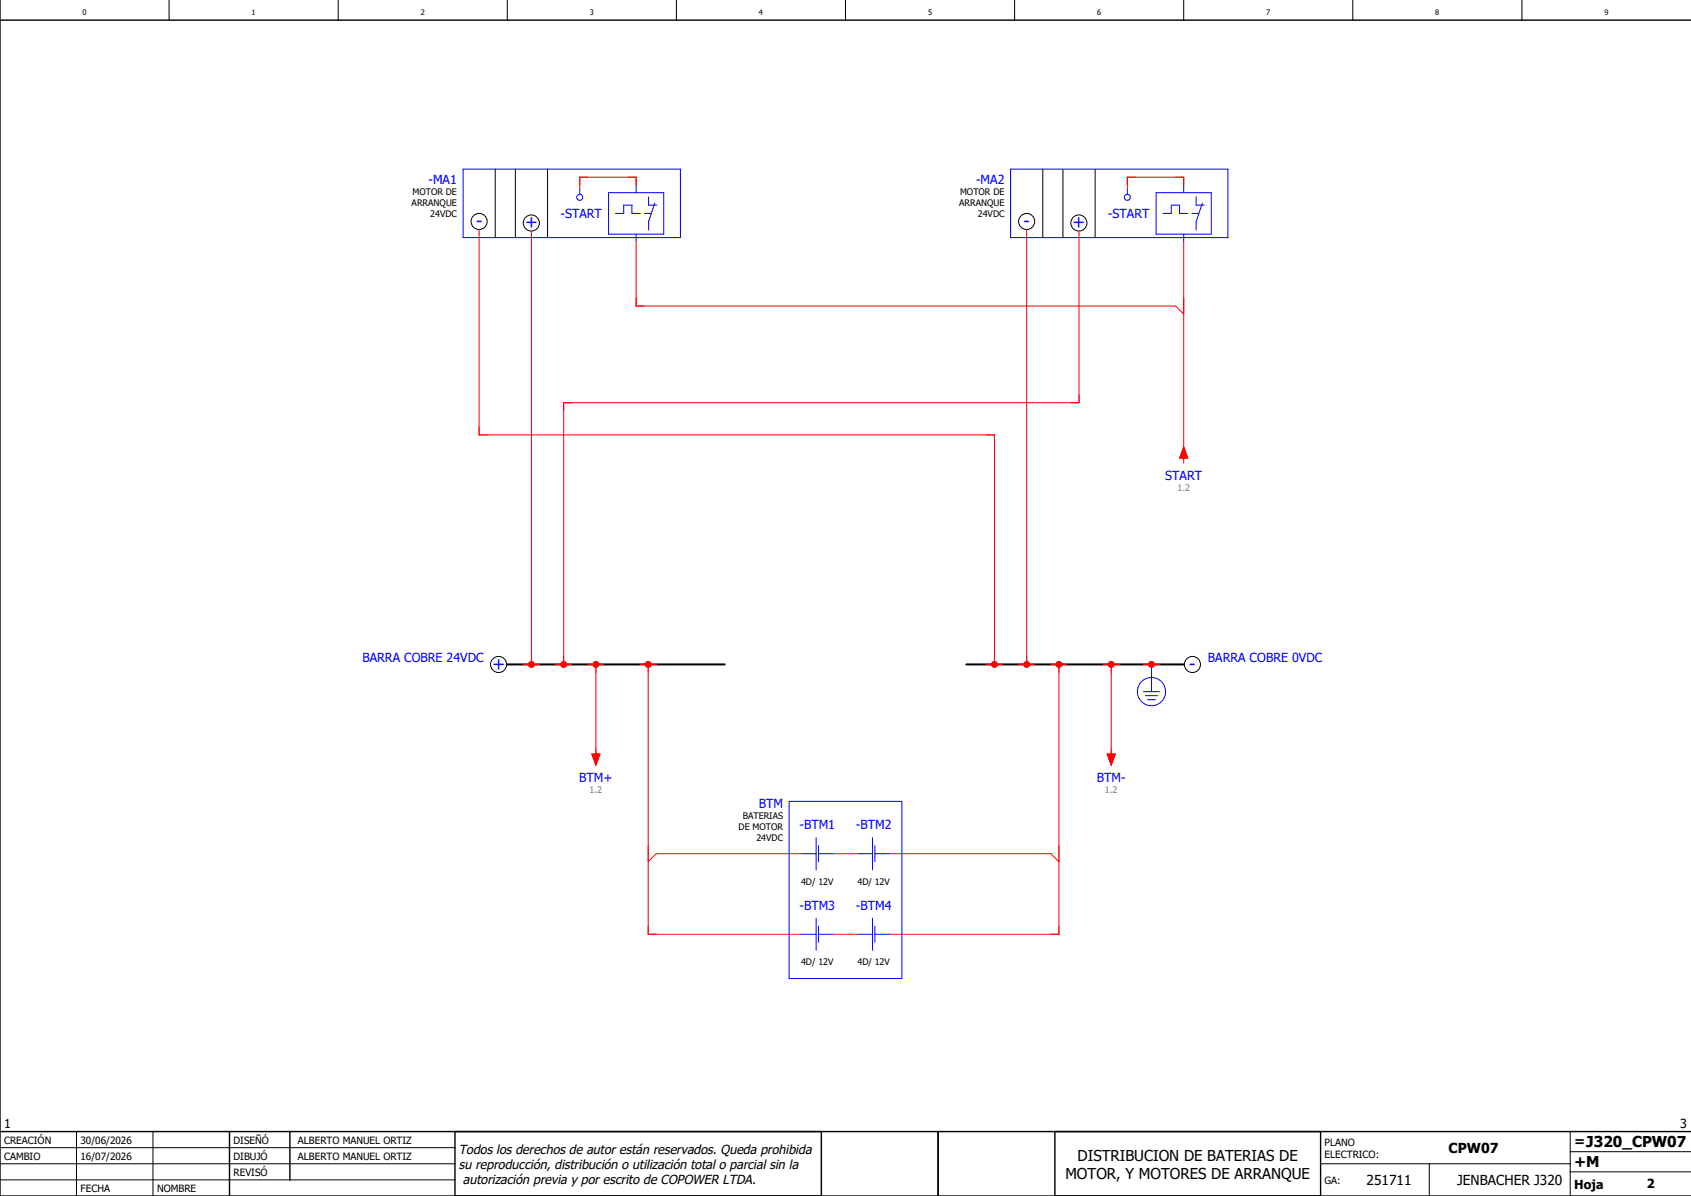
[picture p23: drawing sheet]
<svg xmlns="http://www.w3.org/2000/svg" width="420mm" height="297mm" viewBox="0 0 420 297" stroke-linecap="round" stroke-linejoin="round" font-family="sans-serif">
<defs><g id="words">
<g font-size="4.3" fill="#00f">
<text x="118.2" y="56.4">-</text>
<text x="130.4" y="56.7">+</text>
<text x="254.2" y="56.4">-</text>
<text x="266.4" y="56.7">+</text>
<text x="122.3" y="166.4">+</text>
<text x="295.3" y="166.4">-</text>
</g>
<g font-size="3.7">
<text x="264.6" y="292.7">MOTOR, Y MOTORES DE ARRANQUE</text>
<text x="267.6" y="288.2">DISTRIBUCION DE BATERIAS DE</text>
<text x="391" y="289.8">+M</text>
</g>
<g font-size="3.4">
<text x="359.8" y="286.4">CPW07</text>
<text x="391" y="284.6">=J320_CPW07</text>
<text x="339.4" y="294.4">251711</text>
<text x="361.9" y="294.4">JENBACHER J320</text>
</g>
<g font-size="3.2">
<text x="114" y="286.5">Todos los derechos de autor están reservados. Queda prohibida</text>
<text x="114" y="290.2">su reproducción, distribución o utilización total o parcial sin la</text>
<text x="115" y="294">autorización previa y por escrito de COPOWER LTDA.</text>
</g>
<g font-size="3.1" fill="#00f">
<text x="106.4" y="45.6">-MA1</text>
<text x="242.4" y="45.6">-MA2</text>
<text x="139.2" y="54.2">-START</text>
<text x="275.2" y="54.2">-START</text>
<text x="289.4" y="119.1">START</text>
<text x="90" y="164.4">BARRA COBRE 24VDC</text>
<text x="300" y="164.4">BARRA COBRE 0VDC</text>
<text x="143.9" y="194.1">BTM+</text>
<text x="272.4" y="194.1">BTM-</text>
<text x="188.5" y="200.6">BTM</text>
<text x="198.6" y="205.9">-BTM1</text>
<text x="212.6" y="205.9">-BTM2</text>
<text x="198.6" y="225.9">-BTM3</text>
<text x="212.6" y="225.9">-BTM4</text>
</g>
<g font-size="3.1">
<text x="1" y="280">1</text>
<text x="417.3" y="280">3</text>
<text x="391" y="295.2">Hoja</text>
<text x="409" y="295">2</text>
</g>
<g font-size="2.5">
<text x="1" y="284">CREACIÓN</text>
<text x="20" y="284">30/06/2026</text>
<text x="58" y="284">DISEÑÓ</text>
<text x="74" y="284">ALBERTO MANUEL ORTIZ</text>
<text x="329" y="284.5">PLANO</text>
<text x="329" y="287.5">ELECTRICO:</text>
<text x="1" y="288">CAMBIO</text>
<text x="20" y="288">16/07/2026</text>
<text x="58" y="292">REVISÓ</text>
<text x="58" y="288">DIBUJÓ</text>
<text x="74" y="288">ALBERTO MANUEL ORTIZ</text>
<text x="329" y="294">GA:</text>
<text x="20" y="296">FECHA</text>
<text x="39" y="296">NOMBRE</text>
</g>
<g font-size="2.2">
<text x="102.2" y="51.2">ARRANQUE</text>
<text x="102.4" y="48.5">MOTOR DE</text>
<text x="106.9" y="53.9">24VDC</text>
<text x="238.2" y="51.2">ARRANQUE</text>
<text x="238.4" y="48.5">MOTOR DE</text>
<text x="242.9" y="53.9">24VDC</text>
<text x="184.5" y="203.5">BATERIAS</text>
<text x="183.4" y="206.2">DE MOTOR</text>
<text x="187.9" y="208.9">24VDC</text>
<text x="199" y="219.7">4D/ 12V</text>
<text x="213" y="219.7">4D/ 12V</text>
<text x="199" y="239.7">4D/ 12V</text>
<text x="213" y="239.7">4D/ 12V</text>
</g>
<g font-size="2.2" fill="#7ca552">
<text x="292.4" y="122">1.2</text>
<text x="146.4" y="197">1.2</text>
<text x="274.4" y="197">1.2</text>
</g>
<g font-size="1.9">
<text x="20.5" y="3.6">0</text>
<text x="62.5" y="3.6">1</text>
<text x="104.5" y="3.6">2</text>
<text x="146.5" y="3.6">3</text>
<text x="188.5" y="3.6">4</text>
<text x="230.5" y="3.6">5</text>
<text x="272.5" y="3.6">6</text>
<text x="314.5" y="3.6">7</text>
<text x="356.5" y="3.6">8</text>
<text x="398.5" y="3.6">9</text>
</g>
</g></defs>
<g fill="none" stroke="#000" stroke-width=".25">
<path d="M42 0v5M84 0v5M126 0v5M168 0v5M210 0v5M252 0v5M294 0v5M336 0v5M378 0v5M123 42v17M128 42v17M136 42v17"/>
<path d="M259 42v17M264 42v17M272 42v17M0 285h113M0 293h113M0 289h113M19 281v16M38 281v16M328 289h62M355 289v8M390 291h30M390 281v16"/>
<path d="M390 286h30"/>
<circle cx="119" cy="55" r="2"/>
<circle cx="132" cy="55.4" r="2"/>
<circle cx="255" cy="55" r="2"/>
<circle cx="268" cy="55.4" r="2"/>
<circle cx="123.8" cy="165" r="2"/>
</g>
<path d="M0 5h420M0 0v297h420M0 281h420M57 281v16M72 281v12M113 281v16M204 281v16M233 281v16M262 281v16M328 281v16" fill="none" stroke="#000" stroke-width=".35"/>
<g fill="none" stroke="#f00" stroke-width=".25">
<path d="M119 57v51h128v57M132 57.4v107.6M158 46.1v-2.1h-14v3M158 59.9v16.1h134M255 57v108h-6M268 57.4v42.6h-128v65h-6M294 46.1v-2.1h-14v3M294 59.9v54.1M142 165h4M161 165v67h38M163 165h-15v23M257 165h4"/>
<path d="M274 165h-11v67h-42M284 165h-8v23M286 165v1M199 212h-36l-2 2M207 212h6M221 212h40M207 232h6"/>
</g>
<path d="M126 165h54" fill="none" stroke="#000" stroke-width=".5"/>
<circle cx="161" cy="165" r=".88" fill="#f00"/>
<path d="M130 165h4M132 163v2" fill="none" stroke="#f00" stroke-width=".25"/>
<circle cx="132" cy="165" r=".88" fill="#f00"/>
<path d="M138 165h4M140 163v2" fill="none" stroke="#f00" stroke-width=".25"/>
<circle cx="140" cy="165" r=".88" fill="#f00"/>
<path d="M268 98v2h-2M142 100h-2v2M253 165h4M255 163v2M263 210v4l-2-2M263 230v2h-2" fill="none" stroke="#f00" stroke-width=".25"/>
<path d="M240 165h54" fill="none" stroke="#000" stroke-width=".5"/>
<circle cx="296.2" cy="165" r="2" fill="none" stroke="#000" stroke-width=".25"/>
<circle cx="255" cy="165" r=".88" fill="#f00"/>
<path d="M245 165h4M247 163v2" fill="none" stroke="#f00" stroke-width=".25"/>
<circle cx="247" cy="165" r=".88" fill="#f00"/>
<path d="M119 106v2h2M245 108h2v2M261 165h4M263 165v2" fill="none" stroke="#f00" stroke-width=".25"/>
<circle cx="263" cy="165" r=".88" fill="#f00"/>
<path d="M274 165h4M276 165v2" fill="none" stroke="#f00" stroke-width=".25"/>
<circle cx="276" cy="165" r=".88" fill="#f00"/>
<path d="M146 165h4M148 165v2" fill="none" stroke="#f00" stroke-width=".25"/>
<circle cx="148" cy="165" r=".88" fill="#f00"/>
<path d="M284 165h4M286 165v2" fill="none" stroke="#f00" stroke-width=".25"/>
<circle cx="286" cy="165" r=".88" fill="#f00"/>
<path d="M158 74v2h2M294 74v4l-2-2M294 113.8v1.2M294 111l1 2.8h-2zM147 187.3h2l-1 2.7zM148 186v1.3M275 187.3h2l-1 2.7zM276 186v1.3" fill="none" stroke="#f00" stroke-width=".25"/>
<g fill="none" stroke="#00f" stroke-width=".25">
<path d="M115 42h54v17h-54zM144 47v1.3M151.2 47.9h13.6v10.3h-13.6zM152.9 53h2v-2.1h2.1v2.1h2M158 46.1v1.8M158 58.1v1.8M160.1 53h1.7M161.1 48.9v2h2M162.6 50.4l-1.5 4.7v2M251 42h54v17h-54zM280 47v1.3M287.2 47.9h13.6v10.3h-13.6z"/>
<path d="M288.9 53h2v-2.1h2.1v2.1h2M294 46.1v1.8M294 58.1v1.8M296.1 53h1.7M297.1 48.9v2h2M298.6 50.4l-1.5 4.7v2M284 171.8h4M284.5 172.7h3M285 173.8h2M286 166v5.8M196 199h28v44h-28zM199 212h3.7"/>
<path d="M202.7 208v8M203.3 212h3.7M203.3 210v4M213 212h3.7M216.7 208v8M217.3 212h3.7M217.3 210v4M199 232h3.7M202.7 228v8M203.3 230v4M203.3 232h3.7M213 232h3.7"/>
<path d="M216.7 228v8M217.3 230v4M217.3 232h3.7"/>
<circle cx="144" cy="49" r=".75"/>
<circle cx="280" cy="49" r=".75"/>
<circle cx="286" cy="171.7" r="3.5"/>
</g>
<g fill="#f00" stroke="#f00" stroke-width=".25">
<path d="M147 187.3h2l-1 2.7z"/>
<path d="M275 187.3h2l-1 2.7z"/>
<path d="M294 111l1 2.8h-2z"/>
</g>
<use href="#words"/>
</svg>
